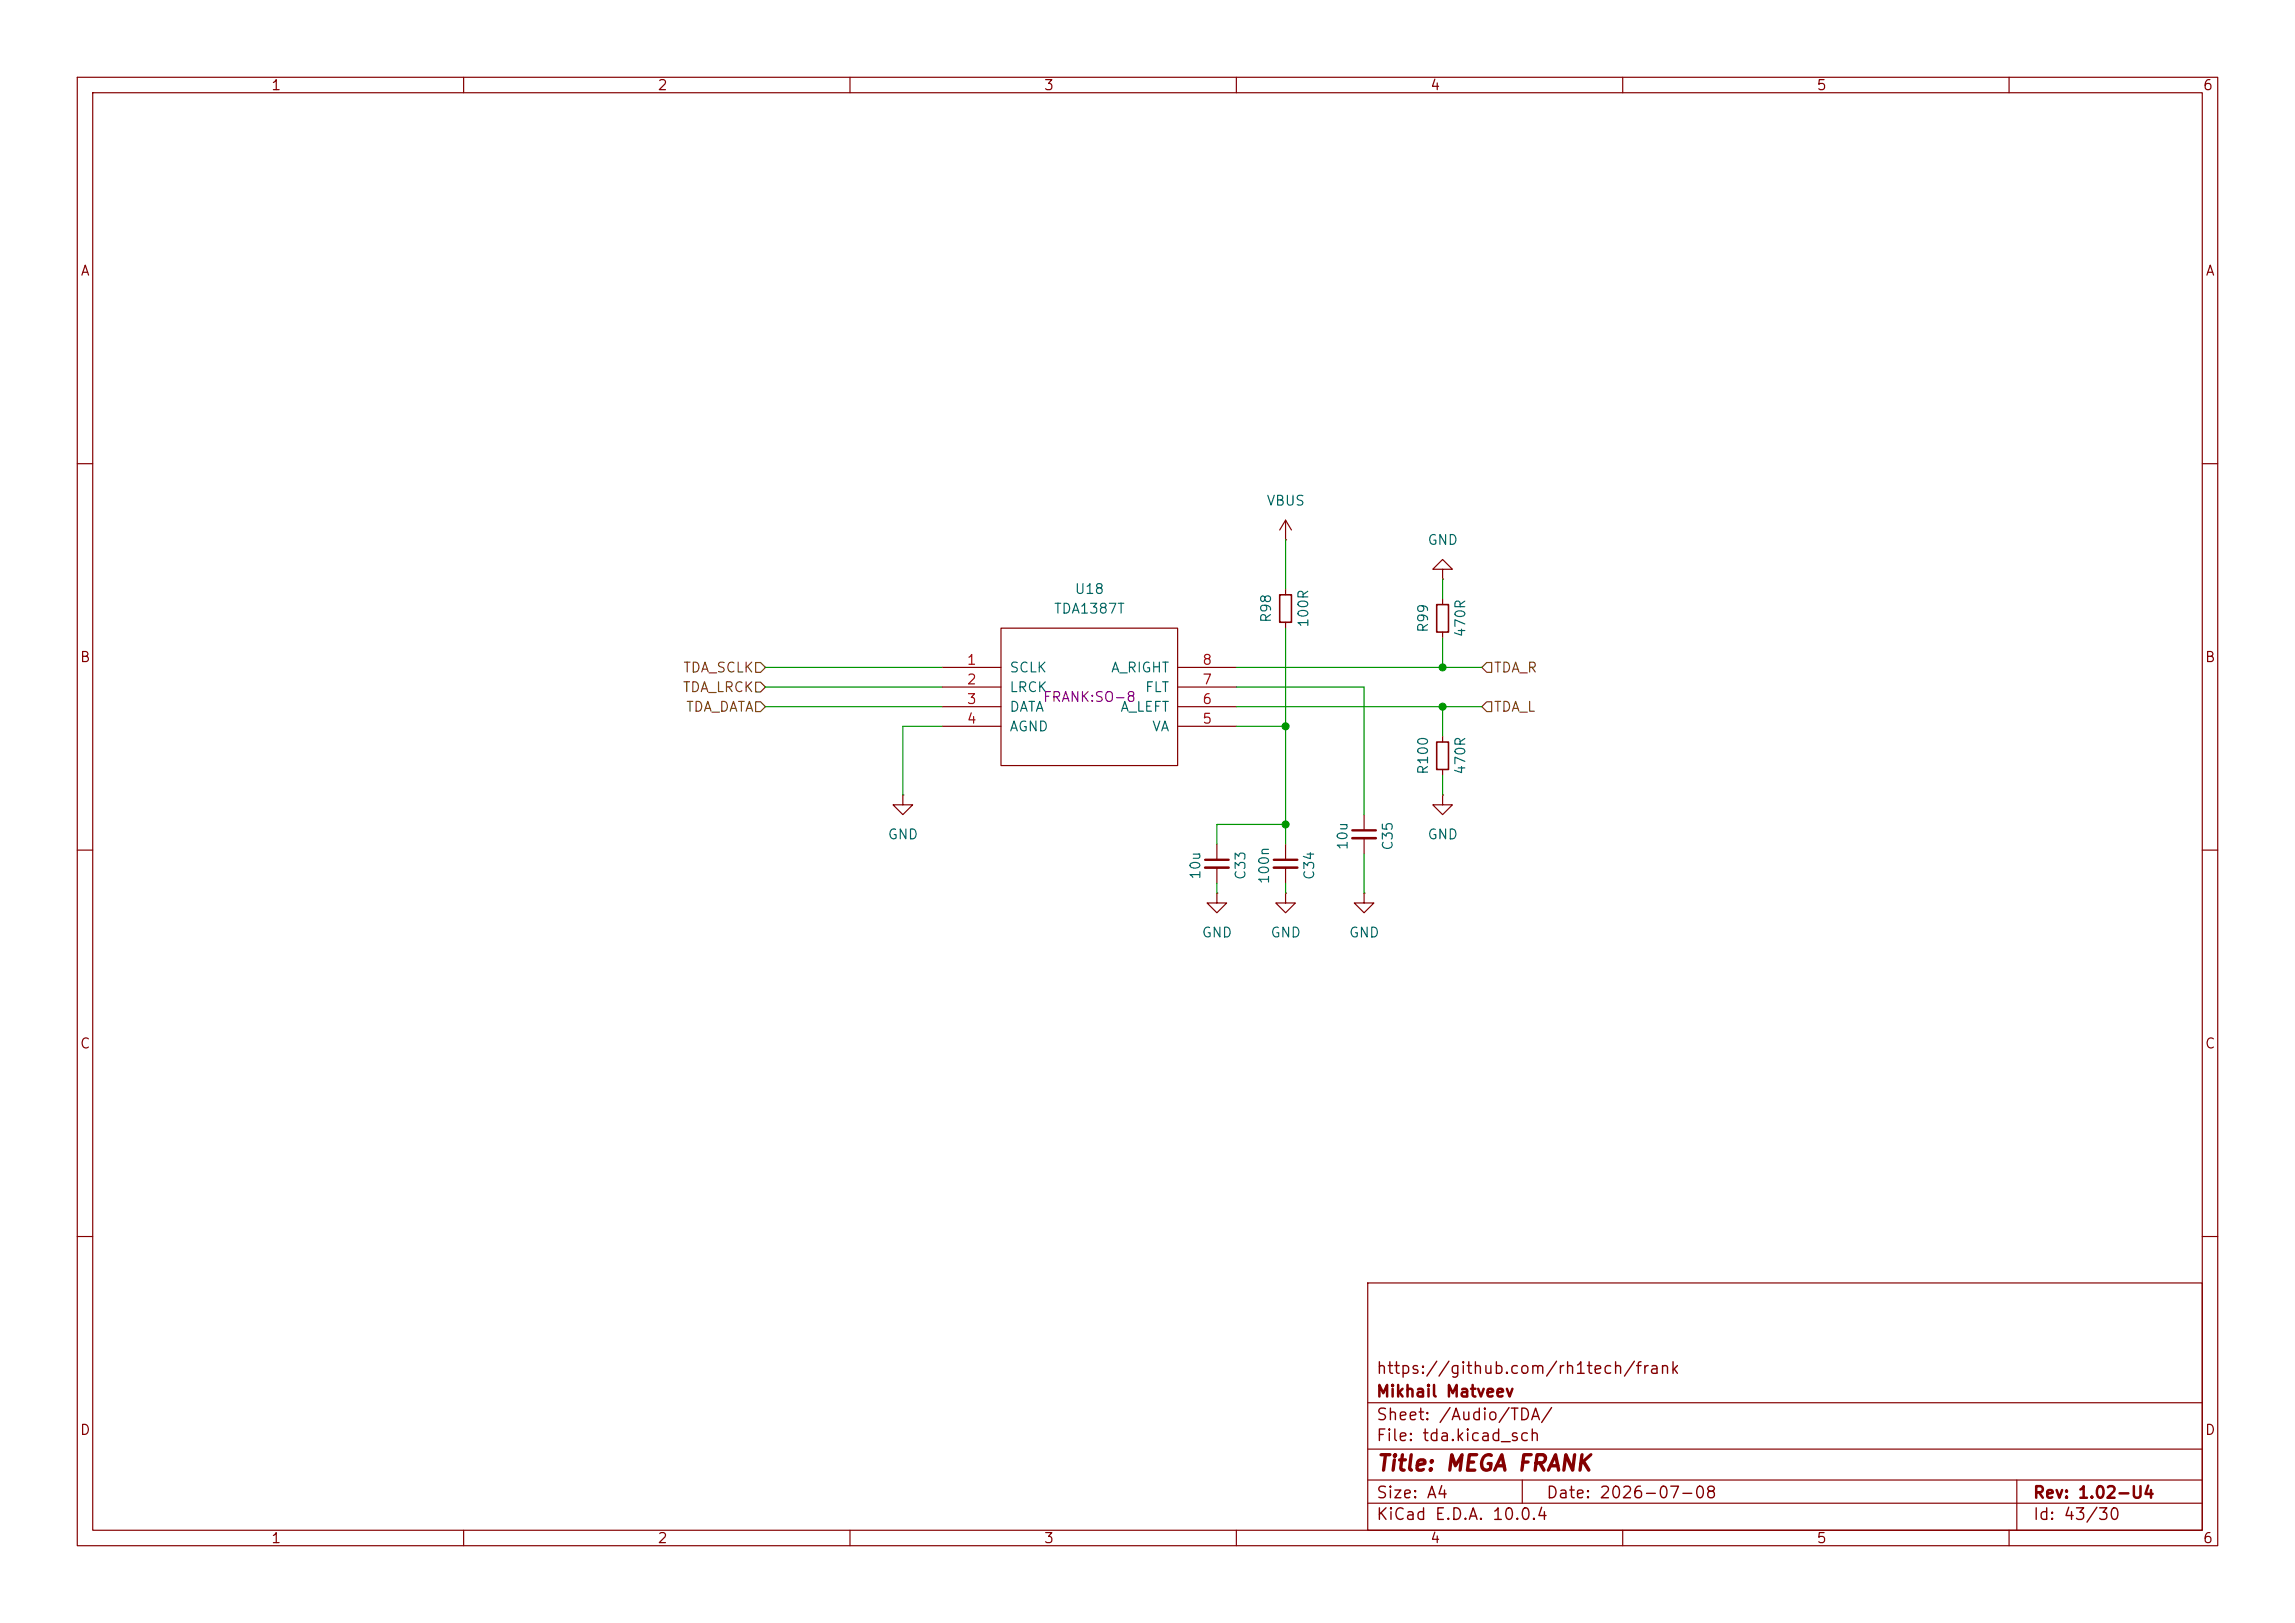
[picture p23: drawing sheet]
<svg xmlns="http://www.w3.org/2000/svg" width="297mm" height="210mm" viewBox="0 0 297 210" stroke-linecap="round" stroke-linejoin="round" font-family="sans-serif">
<defs><g id="words">
<text font-size="2" fill="#840000" x="178" y="190.8">Title: MEGA FRANK</text>
<g font-size="1.5" fill="#840000">
<text x="178" y="178.2">https://github.com/rh1tech/frank</text>
<text x="178" y="184.2">Sheet: /Audio/TDA/</text>
<text x="178" y="181.2">Mikhail Matveev</text>
<text x="178" y="186.9">File: tda.kicad_sch</text>
<text x="178" y="197.1">KiCad E.D.A. 10.0.4</text>
<text x="178" y="194.3">Size: A4</text>
<text x="200" y="194.3">Date: 2026-07-08</text>
<text x="263" y="194.3">Rev: 1.02-U4</text>
<text x="263" y="197.1">Id: 43/30</text>
</g>
<g font-size="1.3" fill="#840000">
<text x="35" y="12">1</text>
<text x="85" y="12">2</text>
<text x="135" y="12">3</text>
<text x="185" y="12">4</text>
<text x="235" y="12">5</text>
<text x="285" y="12">6</text>
<text x="10.3" y="36">A</text>
<text x="285.3" y="36">A</text>
<text x="10.3" y="86">B</text>
<text x="285.3" y="86">B</text>
<text x="10.3" y="136">C</text>
<text x="285.3" y="136">C</text>
<text x="10.3" y="186">D</text>
<text x="285.3" y="186">D</text>
<text x="35" y="200">1</text>
<text x="85" y="200">2</text>
<text x="135" y="200">3</text>
<text x="185" y="200">4</text>
<text x="235" y="200">5</text>
<text x="285" y="200">6</text>
</g>
<g font-size="1.3" fill="#006464">
<text x="163.8" y="65.7">VBUS</text>
<text x="184.7" y="70.8">GND</text>
<text x="139" y="77.2">U18</text>
<text x="136.3" y="79.7">TDA1387T</text>
<text x="164.8" y="80.7" transform="rotate(-90 164.8 80.7)">R98</text>
<text x="169.6" y="81.3" transform="rotate(-90 169.6 81.3)">100R</text>
<text x="185.1" y="82" transform="rotate(-90 185.1 82)">R99</text>
<text x="189.9" y="82.6" transform="rotate(-90 189.9 82.6)">470R</text>
<text x="130.6" y="87.3">SCLK</text>
<text x="130.6" y="89.9">LRCK</text>
<text x="143.7" y="87.3">A_RIGHT</text>
<text x="148.1" y="89.9">FLT</text>
<text x="130.6" y="92.4">DATA</text>
<text x="130.6" y="95">AGND</text>
<text x="144.9" y="92.4">A_LEFT</text>
<text x="149" y="95">VA</text>
<text x="185.1" y="100.3" transform="rotate(-90 185.1 100.3)">R100</text>
<text x="189.9" y="100.3" transform="rotate(-90 189.9 100.3)">470R</text>
<text x="114.8" y="108.9">GND</text>
<text x="155.7" y="113.9" transform="rotate(-90 155.7 113.9)">10u</text>
<text x="161.5" y="114" transform="rotate(-90 161.5 114)">C33</text>
<text x="170.4" y="114" transform="rotate(-90 170.4 114)">C34</text>
<text x="174.7" y="110.1" transform="rotate(-90 174.7 110.1)">10u</text>
<text x="180.5" y="110.2" transform="rotate(-90 180.5 110.2)">C35</text>
<text x="184.7" y="108.9">GND</text>
<text x="164.5" y="114.5" transform="rotate(-90 164.5 114.5)">100n</text>
<text x="155.4" y="121.6">GND</text>
<text x="164.3" y="121.6">GND</text>
<text x="174.5" y="121.6">GND</text>
</g>
<g font-size="1.3" fill="#725600">
<text x="88.3" y="89.9">TDA_LRCK</text>
<text x="88.3" y="87.3">TDA_SCLK</text>
<text x="193.2" y="87.3">TDA_R</text>
<text x="88.7" y="92.4">TDA_DATA</text>
<text x="193.2" y="92.4">TDA_L</text>
</g>
<g font-size="1.3" fill="#a90000">
<text x="125" y="86.3">1</text>
<text x="125" y="88.9">2</text>
<text x="155.5" y="88.9">7</text>
<text x="155.5" y="86.3">8</text>
<text x="125" y="91.4">3</text>
<text x="125" y="94">4</text>
<text x="155.5" y="94">5</text>
<text x="155.5" y="91.4">6</text>
</g>
<text font-size="1.3" fill="#840084" x="134.9" y="91.1">FRANK:SO-8</text>
</g></defs>
<g fill="none" stroke="#840000" stroke-width=".15">
<path d="M10 10h277v190h-277zM12 12h273v186h-273zM60 10v2M110 10v2M160 10v2M210 10v2M260 10v2M10 60h2M166.4 69.9h.1M166.4 67.3v2.6M166.4 76.2v.8M166.4 67.3l-.8 1.3"/>
<path d="M166.4 67.3l.7 1.3M186.7 73.7h1.3l-1.3-1.3-1.3 1.3h1.3v1.2M186.7 74.9h.1M186.7 77.5v.7M285 60h2M121.9 86.4h7.6M121.9 88.9h7.6M121.9 91.4h7.6M121.9 94h7.6M129.5 81.3h22.9v17.8h-22.9zM152.4 86.4h7.6M152.4 88.9h7.6"/>
<path d="M152.4 91.4h7.6M152.4 94h7.6M166.4 80.5v.8M186.7 81.8v.8M186.7 95.3v.7M186.7 99.6v.7M10 110h2M116.8 102.9v1.2h1.3l-1.3 1.3-1.2-1.3h1.2M116.8 102.9h.1M157.5 115.6v1.2h1.2l-1.2 1.3-1.3-1.3h1.3M157.5 115.6h.1M157.5 109.2v2.1"/>
<path d="M157.5 112.3v2M166.4 115.6v1.2h1.2l-1.2 1.3-1.3-1.3h1.3M166.4 115.6h.1M166.4 109.2v2.1M166.4 112.3v2M176.5 115.6v1.2h1.3l-1.3 1.3-1.2-1.3h1.2M176.5 115.6h.1M176.5 105.4v2M176.5 108.5v2M186.7 102.9v1.2h1.3l-1.3 1.3-1.3-1.3h1.3M186.7 102.9h.1M285 110h2"/>
<path d="M10 160h2M177 166h108v32h-108zM285 160h2M60 198v2M110 198v2M160 198v2M177 194.5h108M177 191.5h108M177 187.5h108M177 181.5h108M197 191.5v3M210 198v2"/>
<path d="M260 198v2M261 191.5v6.5"/>
</g>
<path d="M156 111.3h3M164.8 111.3h3.1M175 107.4h3.1" fill="none" stroke="#840000" stroke-width=".3"/>
<path d="M156 112.3h3M164.8 112.3h3.1M175 108.5h3.1" fill="none" stroke="#840000" stroke-width=".33"/>
<path d="M165.6 77h1.5v3.5h-1.5zM185.9 78.2h1.6v3.6h-1.6zM185.9 96h1.6v3.6h-1.6z" fill="none" stroke="#840000" stroke-width=".2"/>
<path d="M97.8 88.3h.6l.7 .6-.7 .6h-.6zM97.8 90.8h.6l.7 .6-.7 .7h-.6zM97.8 85.7h.6l.7 .7-.7 .6h-.6zM192.4 90.8h.6v1.3h-.6l-.6-.7zM192.4 85.7h.6v1.3h-.6l-.6-.6z" fill="none" stroke="#725600" stroke-width=".15"/>
<g fill="none" stroke="#009600" stroke-width=".15">
<path d="M166.4 69.9v6.3M186.7 74.9v2.6M99.1 86.4h22.8M99.1 91.4h22.8M99.1 88.9h22.8M121.9 94h-5.1v8.9M160 86.4h31.8M160 91.4h31.8M160 94h6.4M160 88.9h16.5v16.5M166.4 81.3v27.9M186.7 82.6v3.8"/>
<path d="M186.7 91.4v3.9M157.5 114.3v1.3M166.4 114.3v1.3M166.4 106.7h-8.9v2.5M176.5 110.5v5.1M186.7 100.3v2.6"/>
</g>
<g fill="#009600" stroke="#009600" stroke-width=".13">
<circle cx="186.7" cy="91.4" r=".46"/>
<circle cx="186.7" cy="86.4" r=".46"/>
<circle cx="166.4" cy="106.7" r=".46"/>
<circle cx="166.4" cy="94" r=".46"/>
</g>
<use href="#words"/>
</svg>
